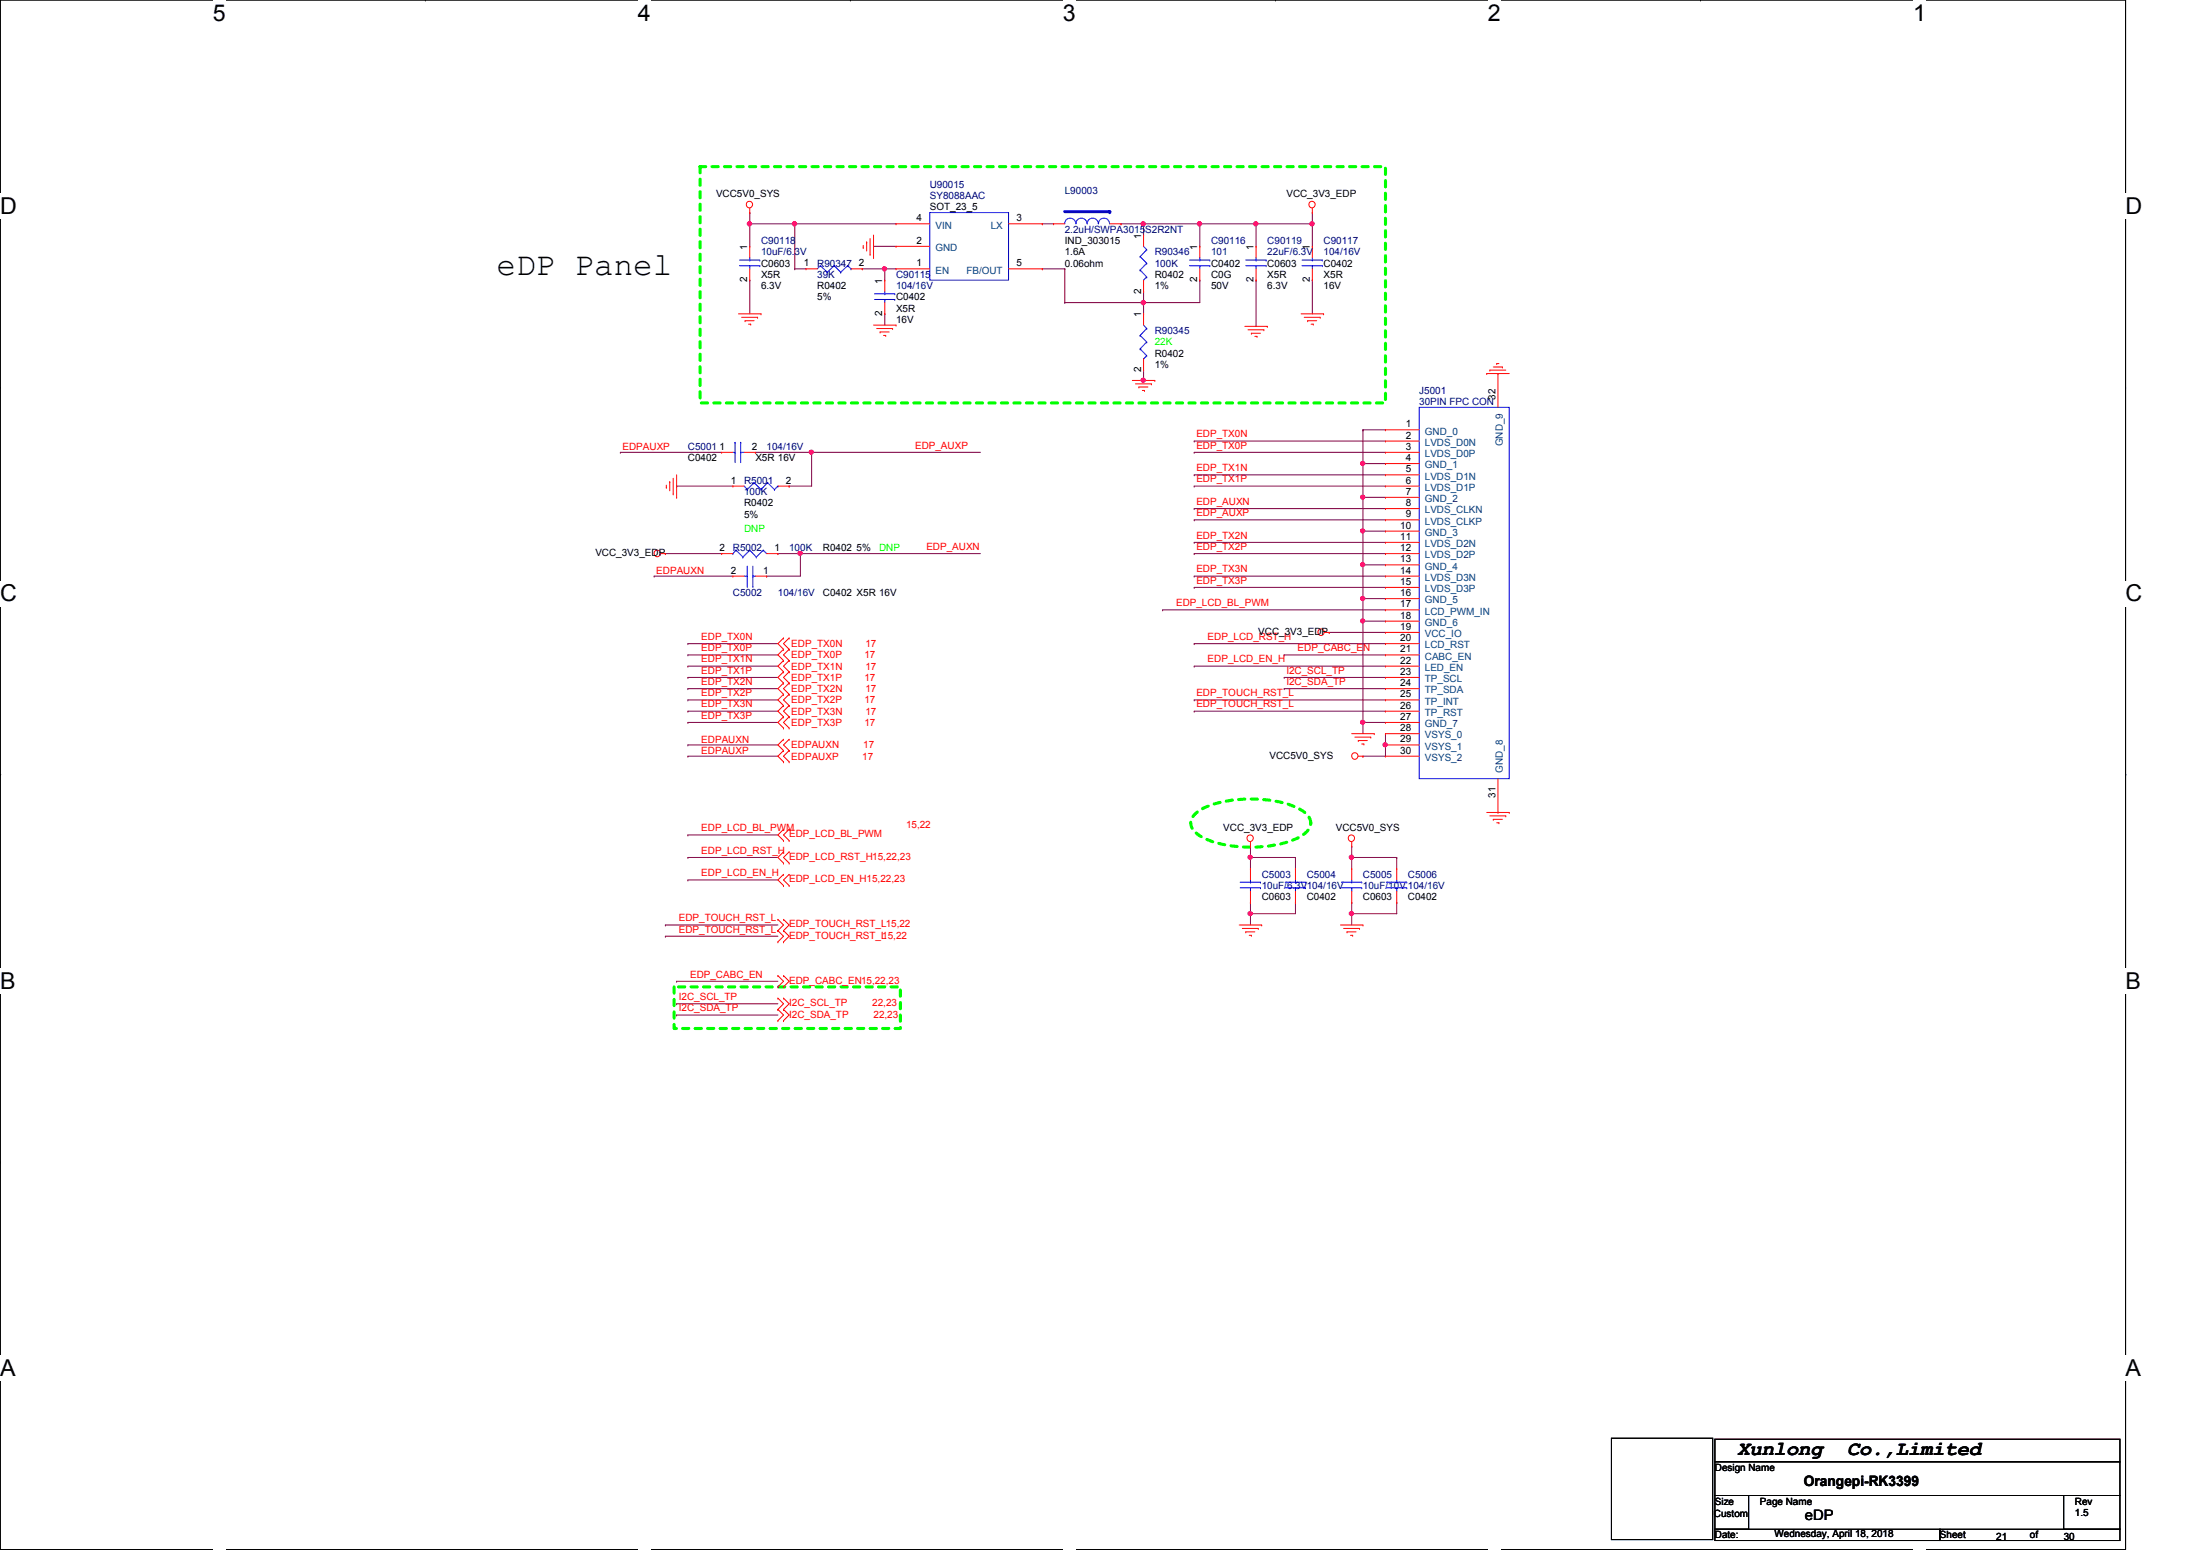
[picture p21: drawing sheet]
<svg xmlns="http://www.w3.org/2000/svg" width="297mm" height="210mm" viewBox="0 0 297 210" stroke-linecap="round" stroke-linejoin="round" font-family="sans-serif">
<defs><g id="words">
<text font-size="4.4" x="67.3" y="37.3">eDP Panel</text>
<g font-size="3.1">
<text x="28.8" y="2.8">5</text>
<text x="86.4" y="2.8">4</text>
<text x="144" y="2.8">3</text>
<text x="201.5" y="2.8">2</text>
<text x="259.1" y="2.8">1</text>
<text x="0" y="29">D</text>
<text x="287.9" y="29">D</text>
<text x="0" y="81.4">C</text>
<text x="287.9" y="81.4">C</text>
<text x="0" y="133.9">B</text>
<text x="287.9" y="133.9">B</text>
<text x="0" y="186.4">A</text>
<text x="287.9" y="186.4">A</text>
</g>
<g font-size="2.7">
<text x="235.3" y="197.1">Xunlong</text>
<text x="250.2" y="197.1">Co.,Limited</text>
</g>
<g font-size="1.9">
<text x="244.3" y="201.3">Orangepi-RK3399</text>
<text x="244.5" y="205.8">eDP</text>
</g>
<g font-size="1.4">
<text x="97" y="26.7">VCC5V0_SYS</text>
<text x="124.1" y="30">4</text>
<text x="125.9" y="28.5">SOT_23_5</text>
<text x="137.7" y="30">3</text>
<text x="174.2" y="26.7">VCC_3V3_EDP</text>
<text x="101.2" y="33.8" transform="rotate(-90 101.2 33.8)">1</text>
<text x="124.1" y="33">2</text>
<text x="144.2" y="33.1">IND_303015</text>
<text x="144.2" y="34.6">1.6A</text>
<text x="154.6" y="32.3" transform="rotate(-90 154.6 32.3)">1</text>
<text x="162.2" y="33.8" transform="rotate(-90 162.2 33.8)">1</text>
<text x="169.8" y="33.8" transform="rotate(-90 169.8 33.8)">1</text>
<text x="177.4" y="33.8" transform="rotate(-90 177.4 33.8)">1</text>
<text x="101.2" y="38.2" transform="rotate(-90 101.2 38.2)">2</text>
<text x="103.1" y="36.1">C0603</text>
<text x="103.1" y="37.6">X5R</text>
<text x="103.1" y="39.2">6.3V</text>
<text x="108.9" y="36.1">1</text>
<text x="110.7" y="39.2">R0402</text>
<text x="110.7" y="40.7">5%</text>
<text x="116.3" y="36.1">2</text>
<text x="119.5" y="38.4" transform="rotate(-90 119.5 38.4)">1</text>
<text x="121.4" y="40.7">C0402</text>
<text x="124.1" y="36.1">1</text>
<text x="137.7" y="36.1">5</text>
<text x="144.2" y="36.1">0.06ohm</text>
<text x="154.6" y="39.8" transform="rotate(-90 154.6 39.8)">2</text>
<text x="156.4" y="37.6">R0402</text>
<text x="156.4" y="39.2">1%</text>
<text x="162.2" y="38.2" transform="rotate(-90 162.2 38.2)">2</text>
<text x="164" y="36.1">C0402</text>
<text x="164" y="37.6">C0G</text>
<text x="164" y="39.2">50V</text>
<text x="169.8" y="38.2" transform="rotate(-90 169.8 38.2)">2</text>
<text x="171.7" y="36.1">C0603</text>
<text x="171.7" y="37.6">X5R</text>
<text x="171.7" y="39.2">6.3V</text>
<text x="177.4" y="38.2" transform="rotate(-90 177.4 38.2)">2</text>
<text x="179.3" y="36.1">C0402</text>
<text x="179.3" y="37.6">X5R</text>
<text x="179.3" y="39.2">16V</text>
<text x="119.5" y="42.8" transform="rotate(-90 119.5 42.8)">2</text>
<text x="121.4" y="42.2">X5R</text>
<text x="121.4" y="43.7">16V</text>
<text x="154.6" y="43" transform="rotate(-90 154.6 43)">1</text>
<text x="154.6" y="50.4" transform="rotate(-90 154.6 50.4)">2</text>
<text x="156.4" y="48.3">R0402</text>
<text x="156.4" y="49.8">1%</text>
<text x="190.4" y="59.4">2</text>
<text x="190.4" y="57.9">1</text>
<text x="202.6" y="54.1" transform="rotate(-90 202.6 54.1)">32</text>
<text x="93.2" y="62.5">C0402</text>
<text x="97.4" y="60.9">1</text>
<text x="99" y="65.5">1</text>
<text x="101.9" y="60.9">2</text>
<text x="102.3" y="62.5">X5R 16V</text>
<text x="106.4" y="65.5">2</text>
<text x="190.4" y="65.5">6</text>
<text x="190.4" y="64">5</text>
<text x="190.4" y="60.9">3</text>
<text x="190.4" y="62.4">4</text>
<text x="100.8" y="68.6">R0402</text>
<text x="100.8" y="70.1">5%</text>
<text x="189.7" y="71.6">10</text>
<text x="190.4" y="68.5">8</text>
<text x="190.4" y="70.1">9</text>
<text x="190.4" y="67">7</text>
<text x="80.6" y="75.3">VCC_3V3_EDP</text>
<text x="97.4" y="74.6">2</text>
<text x="99" y="77.7">2</text>
<text x="103.4" y="77.7">1</text>
<text x="104.9" y="74.6">1</text>
<text x="111.5" y="74.7">R0402 5%</text>
<text x="189.7" y="73.1">11</text>
<text x="189.7" y="74.6">12</text>
<text x="189.7" y="77.7">14</text>
<text x="189.7" y="76.2">13</text>
<text x="111.5" y="80.8">C0402 X5R 16V</text>
<text x="189.7" y="82.3">17</text>
<text x="189.7" y="79.2">15</text>
<text x="189.7" y="83.8">18</text>
<text x="189.7" y="80.7">16</text>
<text x="170.4" y="86">VCC_3V3_EDP</text>
<text x="189.7" y="88.3">21</text>
<text x="189.7" y="89.9">22</text>
<text x="189.7" y="85.3">19</text>
<text x="189.7" y="86.8">20</text>
<text x="189.7" y="91.4">23</text>
<text x="189.7" y="92.9">24</text>
<text x="189.7" y="94.4">25</text>
<text x="189.7" y="96">26</text>
<text x="189.7" y="99">28</text>
<text x="189.7" y="100.5">29</text>
<text x="189.7" y="97.5">27</text>
<text x="172" y="102.7">VCC5V0_SYS</text>
<text x="189.7" y="102.1">30</text>
<text x="165.7" y="112.5">VCC_3V3_EDP</text>
<text x="180.9" y="112.5">VCC5V0_SYS</text>
<text x="202.6" y="108" transform="rotate(-90 202.6 108)">31</text>
<text x="170.9" y="121.9">C0603</text>
<text x="177" y="121.9">C0402</text>
<text x="184.6" y="121.9">C0603</text>
<text x="190.7" y="121.9">C0402</text>
<text x="232.3" y="199.2">Design Name</text>
<text x="232.3" y="203.8">Size</text>
<text x="238.4" y="203.8">Page Name</text>
<text x="281" y="203.8">Rev</text>
<text x="232.2" y="205.4">Custom</text>
<text x="232.3" y="208.3">Date:</text>
<text x="240.4" y="208.2">Wednesday, April 18, 2018</text>
<text x="262.8" y="208.3">Sheet</text>
<text x="270.4" y="208.5">21</text>
<text x="275" y="208.3">of</text>
<text x="279.5" y="208.5">30</text>
<text x="281" y="205.3">1.5</text>
</g>
<g font-size="1.4" fill="#000080">
<text x="125.9" y="25.4">U90015</text>
<text x="125.9" y="27">SY8088AAC</text>
<text x="144.2" y="26.2">L90003</text>
<text x="103.1" y="33.1">C90118</text>
<text x="103.1" y="34.6">10uF/6.3V</text>
<text x="144.2" y="31.5">2.2uH/SWPA3015S2R2NT</text>
<text x="156.4" y="34.6">R90346</text>
<text x="164" y="33.1">C90116</text>
<text x="164" y="34.6">101</text>
<text x="171.7" y="33.1">C90119</text>
<text x="171.7" y="34.6">22uF/6.3V</text>
<text x="179.3" y="33.1">C90117</text>
<text x="179.3" y="34.6">104/16V</text>
<text x="110.7" y="36.1">R90347</text>
<text x="110.7" y="37.6">39K</text>
<text x="121.4" y="37.6">C90115</text>
<text x="121.4" y="39.2">104/16V</text>
<text x="156.4" y="36.1">100K</text>
<text x="156.4" y="45.3">R90345</text>
<text x="192.2" y="53.3">J5001</text>
<text x="192.2" y="54.9">30PIN FPC CON</text>
<text x="93.2" y="61">C5001</text>
<text x="100.8" y="65.5">R5001</text>
<text x="103.8" y="61">104/16V</text>
<text x="100.8" y="67.1">100K</text>
<text x="99.3" y="74.7">R5002</text>
<text x="106.9" y="74.7">100K</text>
<text x="99.3" y="80.8">C5002</text>
<text x="105.4" y="80.8">104/16V</text>
<text x="170.9" y="118.9">C5003</text>
<text x="177" y="118.9">C5004</text>
<text x="184.6" y="118.9">C5005</text>
<text x="190.7" y="118.9">C5006</text>
<text x="170.9" y="120.4">10uF/6.3V104/16V</text>
<text x="184.6" y="120.4">10uF/10V 104/16V</text>
</g>
<g font-size="1.4" fill="#004080">
<text x="126.7" y="34">GND</text>
<text x="126.7" y="30.9">VIN</text>
<text x="134.2" y="30.9">LX</text>
<text x="126.7" y="37">EN</text>
<text x="130.9" y="37">FB/OUT</text>
<text x="193" y="58.8">GND_0</text>
<text x="193" y="64.9">LVDS_D1N</text>
<text x="193" y="61.9">LVDS_D0P</text>
<text x="193" y="60.4">LVDS_D0N</text>
<text x="193" y="63.4">GND_1</text>
<text x="203.5" y="60.5" transform="rotate(-90 203.5 60.5)">GND_9</text>
<text x="193" y="66.5">LVDS_D1P</text>
<text x="193" y="69.5">LVDS_CLKN</text>
<text x="193" y="71">LVDS_CLKP</text>
<text x="193" y="68">GND_2</text>
<text x="193" y="74.1">LVDS_D2N</text>
<text x="193" y="75.6">LVDS_D2P</text>
<text x="193" y="72.6">GND_3</text>
<text x="193" y="77.1">GND_4</text>
<text x="193" y="83.2">LCD_PWM_IN</text>
<text x="193" y="78.7">LVDS_D3N</text>
<text x="193" y="80.2">LVDS_D3P</text>
<text x="193" y="81.7">GND_5</text>
<text x="193" y="89.3">CABC_EN</text>
<text x="193" y="86.3">VCC_IO</text>
<text x="193" y="87.8">LCD_RST</text>
<text x="193" y="84.8">GND_6</text>
<text x="193" y="90.8">LED_EN</text>
<text x="193" y="92.4">TP_SCL</text>
<text x="193" y="93.9">TP_SDA</text>
<text x="193" y="95.4">TP_INT</text>
<text x="193" y="100">VSYS_0</text>
<text x="193" y="101.5">VSYS_1</text>
<text x="193" y="96.9">TP_RST</text>
<text x="193" y="98.5">GND_7</text>
<text x="193" y="103">VSYS_2</text>
<text x="203.5" y="104.7" transform="rotate(-90 203.5 104.7)">GND_8</text>
</g>
<g font-size="1.4" fill="#0f0">
<text x="156.4" y="46.8">22K</text>
<text x="100.8" y="72.1">DNP</text>
<text x="119.1" y="74.7">DNP</text>
</g>
<g font-size="1.4" fill="#f00">
<text x="162" y="59.2">EDP_TX0N</text>
<text x="84.3" y="61">EDPAUXP</text>
<text x="123.9" y="60.7">EDP_AUXP</text>
<text x="162" y="65.3">EDP_TX1P</text>
<text x="162" y="63.8">EDP_TX1N</text>
<text x="162" y="60.7">EDP_TX0P</text>
<text x="162" y="69.9">EDP_AUXP</text>
<text x="162" y="68.4">EDP_AUXN</text>
<text x="88.9" y="77.7">EDPAUXN</text>
<text x="125.5" y="74.5">EDP_AUXN</text>
<text x="162" y="74.5">EDP_TX2P</text>
<text x="162" y="72.9">EDP_TX2N</text>
<text x="162" y="77.5">EDP_TX3N</text>
<text x="159.3" y="82.1">EDP_LCD_BL_PWM</text>
<text x="162" y="79">EDP_TX3P</text>
<text x="95" y="86.7">EDP_TX0N</text>
<text x="95" y="88.2">EDP_TX0P</text>
<text x="95" y="89.7">EDP_TX1N</text>
<text x="107.2" y="87.6">EDP_TX0N</text>
<text x="107.2" y="89.2">EDP_TX0P</text>
<text x="117.1" y="89.2">17</text>
<text x="117.2" y="87.6">17</text>
<text x="163.6" y="86.7">EDP_LCD_RST_H</text>
<text x="163.6" y="89.7">EDP_LCD_EN_H</text>
<text x="175.8" y="88.2">EDP_CABC_EN</text>
<text x="95" y="94.3">EDP_TX2P</text>
<text x="95" y="91.2">EDP_TX1P</text>
<text x="95" y="92.8">EDP_TX2N</text>
<text x="95" y="95.8">EDP_TX3N</text>
<text x="107.2" y="90.7">EDP_TX1N</text>
<text x="107.2" y="92.2">EDP_TX1P</text>
<text x="107.2" y="93.7">EDP_TX2N</text>
<text x="107.2" y="95.2">EDP_TX2P</text>
<text x="117.1" y="92.2">17</text>
<text x="117.1" y="95.2">17</text>
<text x="117.2" y="90.7">17</text>
<text x="117.2" y="93.7">17</text>
<text x="162" y="94.3">EDP_TOUCH_RST_L</text>
<text x="162" y="95.8">EDP_TOUCH_RST_L</text>
<text x="174.2" y="92.8">I2C_SDA_TP</text>
<text x="174.2" y="91.2">I2C_SCL_TP</text>
<text x="95" y="97.3">EDP_TX3P</text>
<text x="95" y="100.6">EDPAUXN</text>
<text x="107.2" y="96.8">EDP_TX3N</text>
<text x="107.2" y="98.3">EDP_TX3P</text>
<text x="107.2" y="101.3">EDPAUXN</text>
<text x="116.9" y="101.3">17</text>
<text x="117.1" y="98.3">17</text>
<text x="117.2" y="96.8">17</text>
<text x="95" y="102.1">EDPAUXP</text>
<text x="107.2" y="102.9">EDPAUXP</text>
<text x="116.8" y="102.9">17</text>
<text x="95" y="112.6">EDP_LCD_BL_PWM</text>
<text x="106.9" y="113.4">EDP_LCD_BL_PWM</text>
<text x="122.7" y="112.2">15,22</text>
<text x="95" y="118.7">EDP_LCD_EN_H</text>
<text x="95" y="115.6">EDP_LCD_RST_H</text>
<text x="106.9" y="119.5">EDP_LCD_EN_H15,22,23</text>
<text x="106.9" y="116.5">EDP_LCD_RST_H15,22,23</text>
<text x="91.9" y="124.8">EDP_TOUCH_RST_L</text>
<text x="106.9" y="125.6">EDP_TOUCH_RST_L15,22</text>
<text x="91.9" y="126.3">EDP_TOUCH_RST_L</text>
<text x="106.9" y="127.1">EDP_TOUCH_RST_L15,22</text>
<text x="91.9" y="136.9">I2C_SDA_TP</text>
<text x="91.9" y="135.4">I2C_SCL_TP</text>
<text x="93.5" y="132.4">EDP_CABC_EN</text>
<text x="106.9" y="133.2">EDP_CABC_EN15,22,23</text>
<text x="106.9" y="136.3">I2C_SCL_TP</text>
<text x="106.9" y="137.8">I2C_SDA_TP</text>
<text x="118.1" y="136.3">22,23</text>
<text x="118.3" y="137.8">22,23</text>
</g>
</g></defs>
<path d="M0 0h287.9v209.8h-287.9z" fill="none" stroke="#000" stroke-width=".14"/>
<g fill="#fff">
<path d="M28.8 0h1.8v3.5h-1.8z"/>
<path d="M28.8 209.8h1.8v.1h-1.8z"/>
</g>
<path d="M57.6 0h.1M57.6 209.8h.1" fill="none" stroke="#000" stroke-width=".14"/>
<g fill="#fff">
<path d="M86.4 0h1.7v3.5h-1.7z"/>
<path d="M86.4 209.8h1.7v.1h-1.7z"/>
</g>
<path d="M115.2 0h.1M115.2 209.8h.1" fill="none" stroke="#000" stroke-width=".14"/>
<g fill="#fff">
<path d="M144 0h1.7v3.5h-1.7z"/>
<path d="M144 209.8h1.7v.1h-1.7z"/>
</g>
<path d="M172.8 0h.1M172.8 209.8h.1" fill="none" stroke="#000" stroke-width=".14"/>
<g fill="#fff">
<path d="M201.5 0h1.8v3.5h-1.8z"/>
<path d="M201.5 209.8h1.8v.1h-1.8z"/>
</g>
<path d="M230.3 0h.1M230.3 209.8h.1" fill="none" stroke="#000" stroke-width=".14"/>
<g fill="#fff">
<path d="M259.1 0h1.8v3.5h-1.8z"/>
<path d="M259.1 209.8h1.8v.1h-1.8z"/>
<path d="M0 26.2h2.3v3.5h-2.3z"/>
<path d="M287.9 26.2h2.2v3.5h-2.2z"/>
<path d="M0 78.7h2.3v3.4h-2.3z"/>
<path d="M287.9 78.7h2.2v3.4h-2.2z"/>
</g>
<path d="M0 52.5h.1M287.9 52.5h.1" fill="none" stroke="#000" stroke-width=".14"/>
<g fill="#fff">
<path d="M0 131.1h2.1v3.5h-2.1z"/>
<path d="M287.9 131.1h2.1v3.5h-2.1z"/>
</g>
<path d="M0 104.9h.1M287.9 104.9h.1" fill="none" stroke="#000" stroke-width=".14"/>
<g fill="#fff">
<path d="M0 183.6h2.1v3.4h-2.1z"/>
<path d="M287.9 183.6h2.1v3.4h-2.1z"/>
</g>
<path d="M0 157.4h.1M287.9 157.4h.1" fill="none" stroke="#000" stroke-width=".14"/>
<path d="M94.8 22.6h92.9v32h-92.9zM161.7 110.4a8.4 8.4 0 0 1 5.1-2 16.5 16.5 0 0 1 9.2 1.1 2.46 2.46 0 0 1 1.5 2 2.46 2.46 0 0 1-1.5 1.9 16.6 16.6 0 0 1-10.3 1 7.7 7.7 0 0 1-4-1.9 1.5 1.5 0 0 1 0-2.1zM91.3 133.6h30.7v5.7h-30.7z" fill="none" stroke="#0f0" stroke-width=".42" stroke-dasharray=".8 .8"/>
<path d="M183.1 123.7h.1M183.1 123.7h6.1" fill="none" stroke="#800040" stroke-width=".14"/>
<circle cx="183.1" cy="123.7" r=".29" fill="#f0f"/>
<circle cx="183.1" cy="123.7" r=".29" fill="none" stroke="#f0f" stroke-width=".14"/>
<path d="M183.1 116.1h.1M183.1 114.6h.1M183.1 114.6v1.5M183.1 116.1h6.1M183.1 122.2h.1M183.1 123.7h.1M183.1 122.2v3.1" fill="none" stroke="#800040" stroke-width=".14"/>
<circle cx="183.1" cy="116.1" r=".29" fill="#f0f"/>
<circle cx="183.1" cy="116.1" r=".29" fill="none" stroke="#f0f" stroke-width=".14"/>
<path d="M169.4 116.1h.1M169.4 116.1h6.1M183.1 116.1h.1M183.1 116.1v1.5M189.2 116.1h.1M189.2 116.1v1.5M169.4 123.7h.1M169.4 122.2h.1M169.4 123.7h6.1M169.4 122.2v3.1M189.2 122.2h.1M189.2 122.2v1.5" fill="none" stroke="#800040" stroke-width=".14"/>
<circle cx="169.3" cy="123.7" r=".29" fill="#f0f"/>
<circle cx="169.3" cy="123.7" r=".29" fill="none" stroke="#f0f" stroke-width=".14"/>
<path d="M169.4 114.6h.1M169.4 114.6v1.5" fill="none" stroke="#800040" stroke-width=".14"/>
<circle cx="169.3" cy="116.1" r=".29" fill="#f0f"/>
<circle cx="169.3" cy="116.1" r=".29" fill="none" stroke="#f0f" stroke-width=".14"/>
<g fill="none" stroke="#800040" stroke-width=".14">
<path d="M102.3 61.3h.1M102.3 61.3h7.6M169.4 116.1h.1M169.4 116.1v1.5M175.5 116.1h.1M175.5 116.1v1.5M90.1 125.3h.1M90.1 126.8h.1M90.1 125.3h15.3M90.1 126.8h15.3M91.6 137.5h.1M91.6 135.9h.1"/>
<path d="M91.6 132.9h.1M91.6 137.5h13.8M91.6 135.9h13.8M91.6 132.9h13.8M175.5 122.2h.1M175.5 122.2v1.5"/>
</g>
<circle cx="109.9" cy="61.2" r=".29" fill="#f0f"/>
<circle cx="109.9" cy="61.2" r=".29" fill="none" stroke="#f0f" stroke-width=".14"/>
<g fill="none" stroke="#800040" stroke-width=".14">
<path d="M84 61.3h.1M84 61.3h13.7M88.6 78h.1M88.6 78h10.7M90.1 75h.1M90.1 75h7.6M103.8 78h.1M103.8 78h4.6M105.4 75h.1M105.4 75h3M106.9 65.8h.1M109.9 61.3h.1"/>
<path d="M109.9 61.3v4.5h-3"/>
</g>
<circle cx="108.4" cy="74.9" r=".29" fill="#f0f"/>
<circle cx="108.4" cy="74.9" r=".29" fill="none" stroke="#f0f" stroke-width=".14"/>
<g fill="none" stroke="#800040" stroke-width=".14">
<path d="M161.8 59.7h.1M161.8 59.7h25.9M184.6 58.2h.1M184.6 58.2v4.6M184.6 58.2h3.1M108.4 75h.1M108.4 75h24.4M109.9 61.3h.1M109.9 61.3h22.9M161.8 65.8h.1M161.8 70.4h.1M161.8 64.3h.1"/>
<path d="M161.8 79.5h.1M161.8 75h.1M161.8 61.3h.1M161.8 73.4h.1M161.8 68.9h.1M161.8 78h.1M161.8 61.3h25.9M161.8 75h25.9M161.8 65.8h25.9M161.8 70.4h25.9M161.8 64.3h25.9M161.8 79.5h25.9"/>
<path d="M161.8 73.4h25.9M161.8 68.9h25.9M161.8 78h25.9M157.5 82.6h.1M157.5 82.6h30.2M161.8 94.8h.1M161.8 96.3h.1M161.8 87.2h.1M161.8 94.8h25.9M161.8 96.3h25.9M161.8 87.2h25.9M173.9 93.3h.1"/>
<path d="M173.9 91.7h.1M173.9 93.3h13.8M173.9 91.7h13.8M180 85.6h.1M180 85.6h7.7M187.7 99.4h.1M187.7 99.4v3M187.7 100.9h.1"/>
</g>
<circle cx="187.6" cy="100.9" r=".29" fill="#f0f"/>
<circle cx="187.6" cy="100.9" r=".29" fill="none" stroke="#f0f" stroke-width=".14"/>
<path d="M184.6 67.4h.1M184.6 67.4h3.1M173.9 88.7h.1M173.9 88.7h13.8M184.6 97.8h.1M184.6 81.1h.1M184.6 84.1h.1M184.6 97.8h3.1M184.6 81.1v18.3M184.6 84.1h3.1M184.6 102.4h.1M184.6 102.4h3.1" fill="none" stroke="#800040" stroke-width=".14"/>
<circle cx="184.6" cy="97.8" r=".29" fill="#f0f"/>
<circle cx="184.6" cy="97.8" r=".29" fill="none" stroke="#f0f" stroke-width=".14"/>
<circle cx="184.6" cy="84.1" r=".29" fill="#f0f"/>
<circle cx="184.6" cy="84.1" r=".29" fill="none" stroke="#f0f" stroke-width=".14"/>
<path d="M184.6 76.5h.1M184.6 76.5v4.6M184.6 81.1h.1M184.6 81.1h3.1" fill="none" stroke="#800040" stroke-width=".14"/>
<circle cx="184.6" cy="81" r=".29" fill="#f0f"/>
<circle cx="184.6" cy="81" r=".29" fill="none" stroke="#f0f" stroke-width=".14"/>
<circle cx="184.6" cy="76.5" r=".29" fill="#f0f"/>
<circle cx="184.6" cy="76.5" r=".29" fill="none" stroke="#f0f" stroke-width=".14"/>
<path d="M184.6 76.5h.1M184.6 71.9h.1M184.6 76.5h3.1M184.6 71.9v4.6" fill="none" stroke="#800040" stroke-width=".14"/>
<circle cx="184.6" cy="71.9" r=".29" fill="#f0f"/>
<circle cx="184.6" cy="71.9" r=".29" fill="none" stroke="#f0f" stroke-width=".14"/>
<path d="M184.6 71.9h.1M184.6 67.4h.1M184.6 62.8h.1M184.6 71.9h3.1M184.6 62.8v9.1" fill="none" stroke="#800040" stroke-width=".14"/>
<circle cx="184.6" cy="67.3" r=".29" fill="#f0f"/>
<circle cx="184.6" cy="67.3" r=".29" fill="none" stroke="#f0f" stroke-width=".14"/>
<circle cx="184.6" cy="62.8" r=".29" fill="#f0f"/>
<circle cx="184.6" cy="62.8" r=".29" fill="none" stroke="#f0f" stroke-width=".14"/>
<g fill="none" stroke="#800040" stroke-width=".14">
<path d="M170.1 30.3h.1M170.1 30.3h7.7M91.6 65.8h.1M91.6 65.8h7.7M108.4 75h.1M108.4 75v3M184.6 62.8h.1M184.6 62.8h3.1M93.2 87.2h.1M93.2 88.7h.1M93.2 94.8h.1M93.2 91.7h.1"/>
<path d="M93.2 90.2h.1M93.2 93.3h.1M93.2 97.8h.1M93.2 96.3h.1M93.2 90.2h12.2M93.2 87.2h12.2M93.2 88.7h12.2M93.2 94.8h12.2M93.2 91.7h12.2M93.2 93.3h12.2M93.2 97.8h12.2M93.2 96.3h12.2"/>
<path d="M161.8 90.2h.1M161.8 90.2h25.9M93.2 100.9h.1M93.2 102.4h.1M93.2 119.2h.1M93.2 113.1h.1M93.2 116.1h.1M93.2 100.9h12.2M93.2 102.4h12.2M93.2 119.2h12.2M93.2 113.1h12.2M93.2 116.1h12.2"/>
</g>
<circle cx="170.1" cy="30.3" r=".3" fill="#f0f"/>
<circle cx="170.1" cy="30.3" r=".3" fill="none" stroke="#f0f" stroke-width=".14"/>
<path d="M101.6 30.3h.1M101.6 30.3h6.1M119.8 36.4h.1M119.8 36.4v1.5M119.8 36.4h1.6M141.2 36.4h.1M141.2 36.4h3M154.9 30.3h.1M154.9 30.3v1.5M154.9 51.5h.1M154.9 50.1v1.4" fill="none" stroke="#800040" stroke-width=".14"/>
<circle cx="154.9" cy="51.5" r=".29" fill="#f0f"/>
<circle cx="154.9" cy="51.5" r=".29" fill="none" stroke="#f0f" stroke-width=".14"/>
<path d="M154.9 39.5h.1M154.9 39.5v3M162.5 30.3h.1M162.5 37.9h.1M162.5 30.3v3.1M162.5 37.9v3.1h-7.6M162.5 30.3h7.6M170.1 30.3h.1M154.9 41h.1" fill="none" stroke="#800040" stroke-width=".14"/>
<circle cx="154.9" cy="41" r=".3" fill="#f0f"/>
<circle cx="154.9" cy="41" r=".3" fill="none" stroke="#f0f" stroke-width=".14"/>
<path d="M116.8 36.4h.1M116.8 36.4h3M119.8 42.5h.1M119.8 42.5v1.5" fill="none" stroke="#800040" stroke-width=".14"/>
<circle cx="119.8" cy="36.4" r=".3" fill="#f0f"/>
<circle cx="119.8" cy="36.4" r=".3" fill="none" stroke="#f0f" stroke-width=".14"/>
<path d="M101.6 37.9h.1M101.6 37.9v4.6M107.7 30.3h.1M107.7 30.3v6.1M118.3 33.4h.1M118.3 33.4h3.1M154.9 30.3h.1M154.9 30.3h7.6" fill="none" stroke="#800040" stroke-width=".14"/>
<circle cx="162.5" cy="30.3" r=".3" fill="#f0f"/>
<circle cx="162.5" cy="30.3" r=".3" fill="none" stroke="#f0f" stroke-width=".14"/>
<circle cx="154.9" cy="30.3" r=".3" fill="#f0f"/>
<circle cx="154.9" cy="30.3" r=".3" fill="none" stroke="#f0f" stroke-width=".14"/>
<g fill="none" stroke="#800040" stroke-width=".14">
<path d="M101.6 30.3h.1M101.6 30.3v3.1M107.7 30.3h.1M107.7 30.3h13.7M141.2 30.3h.1M141.2 30.3h1.5M144.2 36.4h.1M144.2 36.4v4.6M170.1 30.3h.1M170.1 37.9h.1M170.1 30.3v3.1M170.1 37.9v6.3"/>
<path d="M144.2 41h.1M144.2 41h10.7"/>
</g>
<circle cx="107.6" cy="30.3" r=".3" fill="#f0f"/>
<circle cx="107.6" cy="30.3" r=".3" fill="none" stroke="#f0f" stroke-width=".14"/>
<path d="M101.6 28.8h.1M101.6 28.8v1.5M107.7 36.4h.1M107.7 36.4h1.5M151.8 30.3h.1M151.8 30.3h3.1" fill="none" stroke="#800040" stroke-width=".14"/>
<circle cx="101.5" cy="30.3" r=".3" fill="#f0f"/>
<circle cx="101.5" cy="30.3" r=".3" fill="none" stroke="#f0f" stroke-width=".14"/>
<path d="M177.8 28.8h.1M177.8 28.8v1.5" fill="none" stroke="#800040" stroke-width=".14"/>
<circle cx="177.7" cy="30.3" r=".3" fill="#f0f"/>
<circle cx="177.7" cy="30.3" r=".3" fill="none" stroke="#f0f" stroke-width=".14"/>
<path d="M177.8 37.9h.1M177.8 30.3h.1M177.8 30.3v3.1M177.8 37.9v4.6M154.9 51.6h.1M154.9 51.5v.1" fill="none" stroke="#800040" stroke-width=".14"/>
<g fill="none" stroke="#f00" stroke-width=".14">
<path d="M101.6 28.8h.1M101.6 33.4h.1M101.6 37.9h.1M101.6 28.2v.6M101.6 33.4v1.5M101.6 36.4v1.5M109.2 36.4h.1M109.2 36.4h1.5M115.3 36.4h1.5M116.8 36.4h.1M116.9 33.5h.1M116.9 33.2v.3"/>
<path d="M117.4 32.8h.1M117.4 32.8v1.2M117.9 34.5h.1M117.9 32.3v2.2M118.3 34.9h.1M118.3 31.8v3.1M119.8 37.9h.1M119.8 37.9v1.6M121.4 36.4h.1M121.4 33.4h.1M121.4 30.3h.1M121.4 36.4h4.5"/>
<path d="M121.4 33.4h4.5M121.4 30.3h4.5M136.6 36.4h4.6M136.6 30.3h4.6M141.2 30.3h.1M141.2 36.4h.1M154.9 31.8h.1M154.9 39.5h.1M154.9 31.8v1.6M154.9 37.9v1.6M162.5 33.4h.1M162.5 37.9h.1"/>
<path d="M162.5 33.4v1.5M162.5 36.4v1.5M177.8 28.8h.1M177.8 33.4h.1M177.8 37.9h.1M177.8 28.2v.6M177.8 33.4v1.5M177.8 36.4v1.5M100 42.5h3.1M100.5 43h2.1M100.9 43.4h.1M100.9 43.4h1.2"/>
<path d="M101.4 43.9h.3M101.7 43.9h.1M102.6 43h.1M103.1 42.5h.1M118.3 44h3.1M118.7 44.5h2.2M119.2 45h.1M119.2 45h1.2M119.7 45.4h.3M119.8 42.5h.1M119.8 41v1.5M120 45.4h.1"/>
<path d="M120.9 44.5h.1M121.4 44h.1M153.4 51.5h3M153.8 52h2.2M154.3 52.4h.1M154.3 52.4h1.2M154.7 52.9h.3M155 52.9h.1M156 52h.1M156.4 51.5h.1M168.6 44.2h3.1M169 44.7h2.2"/>
<path d="M169.5 45.1h.1M169.5 45.1h1.2M170 45.6h.3M170.3 45.6h.1M171.2 44.7h.1M171.7 44.2h.1M176.2 42.5h3.1M176.7 43h2.1M177.1 43.4h.1M177.1 43.4h1.2M177.6 43.9h.3M177.9 43.9h.1"/>
<path d="M178.8 43h.1M179.3 42.5h.1M187.7 59.7h.1M187.7 58.2h.1M187.7 59.7h4.5M187.7 58.2h4.5M201.4 50.6h.1M201.4 50.6h3M201.8 50.1h.1M201.8 50.1h2.2M202.3 49.7h1.2M202.7 49.2h.1"/>
<path d="M202.7 49.2h.3M202.9 50.6h.1M202.9 50.6v4.6M203.5 49.7h.1M89.5 75h.6M90.1 75h.1M90.3 66h.1M90.3 65.7v.3M90.7 65.2h.1M90.7 65.2v1.3M91.2 66.9h.1M91.2 64.8v2.1"/>
<path d="M91.6 67.4h.1M91.6 64.3v3.1M97.7 61.3h.1M97.7 75h.1M97.7 75h1.6M97.7 61.3h1.6M99.3 78h.1M99.3 65.8h.1M99.3 65.8h1.5M99.3 78h1.5M100.8 61.3h1.5M102.3 61.3h.1"/>
<path d="M102.3 78h1.5M103.8 78h.1M103.8 75h1.6M105.4 75h.1M105.4 65.8h1.5M106.9 65.8h.1M187.7 65.8h.1M187.7 64.3h.1M187.7 61.3h.1M187.7 68.9h.1M187.7 70.4h.1M187.7 73.4h.1"/>
<path d="M187.7 75h.1M187.7 78h.1M187.7 79.5h.1M187.7 62.8h.1M187.7 67.4h.1M187.7 71.9h.1M187.7 76.5h.1M187.7 75h4.5M187.7 65.8h4.5M187.7 64.3h4.5M187.7 61.3h4.5M187.7 68.9h4.5"/>
<path d="M187.7 70.4h4.5M187.7 73.4h4.5M187.7 78h4.5M187.7 79.5h4.5M187.7 62.8h4.5M187.7 67.4h4.5M187.7 71.9h4.5M187.7 76.5h4.5M106.1 86.4h.1M106.1 87.9h.1M106.1 89.5h.1M106.1 91h.1"/>
<path d="M106.1 92.5h.1M106.1 94h.1M106.1 95.5h.1M106.1 97.1h.1M106.1 98.6h.1M106.1 86.4l-.7 .8 .7 .7M106.1 87.9l-.7 .8 .7 .8M106.1 89.5l-.7 .7 .7 .8M106.1 91l-.7 .7 .7 .8M106.1 92.5l-.7 .8 .7 .7M106.1 94l-.7 .8 .7 .7M106.1 95.5l-.7 .8 .7 .8"/>
<path d="M106.1 97.1l-.7 .7 .7 .8M106.9 87.9h.1M106.9 86.4h.1M106.9 89.5h.1M106.9 91h.1M106.9 92.5h.1M106.9 94h.1M106.9 95.5h.1M106.9 97.1h.1M106.9 98.6h.1M106.9 86.4l-.8 .8 .8 .7M106.9 87.9l-.8 .8 .8 .8"/>
<path d="M106.9 89.5l-.8 .7 .8 .8M106.9 91l-.8 .7 .8 .8M106.9 92.5l-.8 .8 .8 .7M106.9 94l-.8 .8 .8 .7M106.9 95.5l-.8 .8 .8 .8M106.9 97.1l-.8 .7 .8 .8M179.4 85.6h.6M180 85.6h.1M183.1 99.4h3M183.5 99.8h2.2M185.7 99.8h.1M186.1 99.4h.1"/>
<path d="M187.7 82.6h.1M187.7 88.7h.1M187.7 90.2h.1M187.7 85.6h.1M187.7 99.4h.1M187.7 91.7h.1M187.7 93.3h.1M187.7 94.8h.1M187.7 96.3h.1M187.7 97.8h.1M187.7 87.2h.1M187.7 84.1h.1"/>
<path d="M187.7 81.1h.1M187.7 99.4h4.5M187.7 85.6h4.5M187.7 82.6h4.5M187.7 88.7h4.5M187.7 90.2h4.5M187.7 91.7h4.5M187.7 93.3h4.5M187.7 94.8h4.5M187.7 96.3h4.5M187.7 97.8h4.5M187.7 87.2h4.5"/>
<path d="M187.7 84.1h4.5M187.7 81.1h4.5M106.1 100.1h.1M106.1 101.6h.1M106.1 103.2h.1M106.1 118.4h.1M106.1 119.9h.1M106.1 112.3h.1M106.1 113.8h.1M106.1 115.4h.1M106.1 116.9h.1M106.1 100.1l-.7 .8 .7 .7"/>
<path d="M106.1 101.6l-.7 .8 .7 .8M106.1 118.4l-.7 .8 .7 .7M106.1 112.3l-.7 .8 .7 .7M106.1 115.4l-.7 .7 .7 .8M106.9 101.6h.1M106.9 100.1h.1M106.9 103.2h.1M106.9 119.9h.1M106.9 118.4h.1M106.9 113.8h.1M106.9 112.3h.1M106.9 116.9h.1"/>
<path d="M106.9 115.4h.1M106.9 100.1l-.8 .8 .8 .7M106.9 101.6l-.8 .8 .8 .8M106.9 118.4l-.8 .8 .8 .7M106.9 112.3l-.8 .8 .8 .7M106.9 115.4l-.8 .7 .8 .8M169.4 114.6h.1M169.4 117.6h.1M169.4 114v.6M169.4 117.6v1.6M175.5 117.6h.1M175.5 117.6v1.6"/>
<path d="M183.1 114.6h.1M183.1 117.6h.1M183.1 114v.6M183.1 117.6v1.6M184 100.3h.1M184 102.4h.6M184 100.3h1.2M184.4 100.8h.3M184.6 102.4h.1M184.7 100.8h.1M187.7 100.9h.1M187.7 102.4h.1"/>
<path d="M187.7 102.4h4.5M187.7 100.9h4.5M201.4 110h3M201.8 110.5h2.2M202.3 111h.1M202.3 111h1.2M202.7 111.4h.3M202.9 110h.1M202.9 105.5v4.5M203 111.4h.1M204 110.5h.1M204.4 110h.1"/>
<path d="M105.4 126h.1M105.4 124.5h.1M105.4 127.6h.1M105.4 133.6h.1M105.4 132.1h.1M105.4 136.7h.1M105.4 135.2h.1M105.4 138.2h.1M105.4 124.5l.7 .8-.7 .7M105.4 126l.7 .8-.7 .8M105.4 132.1l.7 .8-.7 .7M105.4 135.2l.7 .7-.7 .8"/>
<path d="M105.4 136.7l.7 .8-.7 .7M106.1 126h.1M106.1 124.5h.1M106.1 127.6h.1M106.1 133.6h.1M106.1 132.1h.1M106.1 136.7h.1M106.1 135.2h.1M106.1 138.2h.1M106.1 124.5l.8 .8-.8 .7M106.1 126l.8 .8-.8 .8M106.1 132.1l.8 .8-.8 .7"/>
<path d="M106.1 135.2l.8 .7-.8 .8M106.1 136.7l.8 .8-.8 .7M167.8 125.3h3.1M168.3 125.7h2.1M168.7 126.2h.1M168.7 126.2h1.3M169.2 126.7h.3M169.4 122.2h.1M169.4 120.7v1.5M169.5 126.7h.1M170.4 125.7h.1M170.9 125.3h.1"/>
<path d="M175.5 122.2h.1M175.5 120.7v1.5M181.6 125.3h3M182 125.7h2.1M182.5 126.2h.1M182.5 126.2h1.2M182.9 126.7h.3M183.1 122.2h.1M183.1 120.7v1.5M183.2 126.7h.1M184.1 125.7h.1M184.6 125.3h.1"/>
<circle cx="101.5" cy="27.7" r=".44"/>
<circle cx="177.7" cy="27.7" r=".44"/>
<circle cx="89" cy="74.9" r=".44"/>
<circle cx="178.9" cy="85.6" r=".44"/>
<circle cx="169.3" cy="113.5" r=".44"/>
<circle cx="183" cy="113.5" r=".44"/>
<circle cx="183.5" cy="102.4" r=".44"/>
</g>
<path d="M218.3 194.8h13.7v13.7h-13.7zM232.3 194.9h54.8v3.1h-54.8zM232.3 198h54.8v4.5h-54.8zM232.3 202.5h4.6v4.6h-4.6zM232.3 207.1h30.5v1.5h-30.5zM262.8 207.1h24.3v1.5h-24.3zM279.5 202.5h7.6v4.6h-7.6z" fill="none" stroke="#000" stroke-width=".14"/>
<g fill="none" stroke="#00f" stroke-width=".14">
<path d="M100.2 36h2.7M100.2 35.2h2.7M101.6 35.2h.1M101.6 36h.1M101.6 34.9v.3M101.6 36v.4M102.9 36h.1M102.9 35.2h.1M111.1 36h.1M111.1 36l-.4 .4M111.1 36l1 .9M112.1 36.9h.1"/>
<path d="M113 36h.1M113 36l-.9 .9M113 36l.9 .9M113.9 36.9h.1M114.8 36h.1M114.8 36l-.9 .9M114.8 36l.5 .4M115.3 36.4h.1M118.4 39.8h2.8M119.8 39.8h.1M119.8 39.5v.3M121.2 39.8h.1"/>
<path d="M125.9 28.8h10.7v9.1h-10.7zM144.2 30.3a.74 .74 0 0 1 .8-.8 .74 .74 0 0 1 .7 .8M145.8 30.3a.74 .74 0 0 1 .7-.8 .74 .74 0 0 1 .7 .8M147.3 30.3a.74 .74 0 0 1 .7-.8 .74 .74 0 0 1 .8 .8M148.8 30.3a.74 .74 0 0 1 .7-.8 .74 .74 0 0 1 .8 .8M154.4 34.8h.1M154.4 36.6h.1M154.4 34.8l.9 .8M154.4 36.6l.9 .9M154.9 37.9h.1M154.9 33.4l.4 .4M155.3 33.8h.1"/>
<path d="M155.3 35.6h.1M155.3 37.5h.1M155.3 33.8l-.9 1M155.3 35.6l-.9 1M155.3 37.5l-.4 .4M161.1 36h2.8M161.1 35.2h2.8M162.5 35.2h.1M162.5 36h.1M162.5 34.9v.3M162.5 36v.4M163.9 36h.1"/>
<path d="M163.9 35.2h.1M176.4 36h2.7M176.4 35.2h2.7M177.8 35.2h.1M177.8 36h.1M177.8 34.9v.3M177.8 36v.4M179.1 36h.1M179.1 35.2h.1M99.6 59.9h.1M99.6 59.9v2.8M100.3 59.9h.1"/>
<path d="M100.3 59.9v2.8M118.4 40.6h2.8M119.8 40.6h.1M119.8 40.6v.4M121.2 40.6h.1M192.2 55.2h12.2v50.3h-12.2zM99.3 75h.1M99.3 61.3h.3M99.6 61.3h.1M99.7 74.5h.1M99.7 74.5l.9 .9M99.7 74.5l-.4 .5"/>
<path d="M100.3 61.3h.1M100.3 61.3h.5M100.6 75.4h.1M100.8 78h.4M100.8 65.8l.4 .5M101.2 79.4h.1M101.2 78h.1M101.2 66.3h.1M101.2 76.7v2.7M101.6 74.5h.1M101.6 74.5l.8 .9M101.6 74.5l-1 .9"/>
<path d="M102 78h.1M102 79.4h.1M102 78h.3M102 76.7v2.7M102.1 65.4h.1M102.1 65.4l-.9 .9M102.1 65.4l1 .9M102.4 75.4h.1M103.1 66.3h.1M103.4 74.5h.1M103.4 74.5l.4 .5M103.4 74.5l-1 .9"/>
<path d="M104 65.4h.1M104 65.4l-.9 .9M104 65.4l.9 .9M104.9 66.3h.1M105.4 65.8h.1M105.4 65.8l-.5 .5M168 119.5h2.7M169.4 119.5h.1M169.4 119.2v.3M170.7 119.5h.1M174.1 119.5h2.7M175.5 119.5h.1"/>
<path d="M175.5 119.2v.3M176.8 119.5h.1M181.7 119.5h2.7M183.1 119.5h.1M183.1 119.2v.3M184.4 119.5h.1M168 120.2h2.7M169.4 120.2h.1M169.4 120.2v.5M170.7 120.2h.1M174.1 120.2h2.7M175.5 120.2h.1"/>
<path d="M175.5 120.2v.5M176.8 120.2h.1M181.7 120.2h2.7M183.1 120.2h.1M183.1 120.2v.5M184.4 120.2h.1"/>
</g>
<path d="M144.2 28.7h6.1" fill="none" stroke="#00f" stroke-width=".42"/>
<circle cx="150.3" cy="28.7" r=".21" fill="#00f"/>
<g fill="none" stroke="#f00" stroke-width=".14">
<path d="M142.7 30.3h.1M142.7 30.3h1.5M150.3 30.3h1.5M151.8 30.3h.1M170.1 33.4h.1M170.1 37.9h.1M170.1 33.4v1.5M170.1 36.4v1.5M154.9 42.5h.1M154.9 50.1h.1M154.9 42.5v1.5M154.9 48.6v1.5"/>
<path d="M189.2 117.6h.1M189.2 117.6v1.6M189.2 122.2h.1M189.2 120.7v1.5"/>
</g>
<g fill="none" stroke="#00f" stroke-width=".14">
<path d="M168.7 36h2.8M168.7 35.2h2.8M170.1 35.2h.1M170.1 36h.1M170.1 34.9v.3M170.1 36v.4M171.5 36h.1M171.5 35.2h.1M154.4 45.4h.1M154.4 47.2h.1M154.4 45.4l.9 .9M154.4 47.2l.9 1"/>
<path d="M154.9 48.6h.1M154.9 44l.4 .5M155.3 44.5h.1M155.3 46.3h.1M155.3 48.2h.1M155.3 44.5l-.9 .9M155.3 46.3l-.9 .9M155.3 48.2l-.4 .4M187.8 119.5h2.7M189.2 119.5h.1M189.2 119.2v.3M190.5 119.5h.1"/>
<path d="M187.8 120.2h2.7M189.2 120.2h.1M189.2 120.2v.5M190.5 120.2h.1"/>
</g>
<circle cx="183.1" cy="123.7" r=".29" fill="#f0f"/>
<circle cx="183.1" cy="123.7" r=".29" fill="none" stroke="#f0f" stroke-width=".14"/>
<circle cx="183.1" cy="116.1" r=".29" fill="#f0f"/>
<circle cx="183.1" cy="116.1" r=".29" fill="none" stroke="#f0f" stroke-width=".14"/>
<circle cx="169.3" cy="123.7" r=".29" fill="#f0f"/>
<circle cx="169.3" cy="123.7" r=".29" fill="none" stroke="#f0f" stroke-width=".14"/>
<circle cx="169.3" cy="116.1" r=".29" fill="#f0f"/>
<circle cx="169.3" cy="116.1" r=".29" fill="none" stroke="#f0f" stroke-width=".14"/>
<circle cx="109.9" cy="61.2" r=".29" fill="#f0f"/>
<circle cx="109.9" cy="61.2" r=".29" fill="none" stroke="#f0f" stroke-width=".14"/>
<circle cx="108.4" cy="74.9" r=".29" fill="#f0f"/>
<circle cx="108.4" cy="74.9" r=".29" fill="none" stroke="#f0f" stroke-width=".14"/>
<circle cx="187.6" cy="100.9" r=".29" fill="#f0f"/>
<circle cx="187.6" cy="100.9" r=".29" fill="none" stroke="#f0f" stroke-width=".14"/>
<circle cx="184.6" cy="97.8" r=".29" fill="#f0f"/>
<circle cx="184.6" cy="97.8" r=".29" fill="none" stroke="#f0f" stroke-width=".14"/>
<circle cx="184.6" cy="84.1" r=".29" fill="#f0f"/>
<circle cx="184.6" cy="84.1" r=".29" fill="none" stroke="#f0f" stroke-width=".14"/>
<circle cx="184.6" cy="81" r=".29" fill="#f0f"/>
<circle cx="184.6" cy="81" r=".29" fill="none" stroke="#f0f" stroke-width=".14"/>
<circle cx="184.6" cy="76.5" r=".29" fill="#f0f"/>
<circle cx="184.6" cy="76.5" r=".29" fill="none" stroke="#f0f" stroke-width=".14"/>
<circle cx="184.6" cy="71.9" r=".29" fill="#f0f"/>
<circle cx="184.6" cy="71.9" r=".29" fill="none" stroke="#f0f" stroke-width=".14"/>
<circle cx="184.6" cy="67.3" r=".29" fill="#f0f"/>
<circle cx="184.6" cy="67.3" r=".29" fill="none" stroke="#f0f" stroke-width=".14"/>
<circle cx="184.6" cy="62.8" r=".29" fill="#f0f"/>
<circle cx="184.6" cy="62.8" r=".29" fill="none" stroke="#f0f" stroke-width=".14"/>
<circle cx="170.1" cy="30.3" r=".3" fill="#f0f"/>
<circle cx="170.1" cy="30.3" r=".3" fill="none" stroke="#f0f" stroke-width=".14"/>
<circle cx="154.9" cy="51.5" r=".29" fill="#f0f"/>
<circle cx="154.9" cy="51.5" r=".29" fill="none" stroke="#f0f" stroke-width=".14"/>
<circle cx="154.9" cy="41" r=".3" fill="#f0f"/>
<circle cx="154.9" cy="41" r=".3" fill="none" stroke="#f0f" stroke-width=".14"/>
<circle cx="119.8" cy="36.4" r=".3" fill="#f0f"/>
<circle cx="119.8" cy="36.4" r=".3" fill="none" stroke="#f0f" stroke-width=".14"/>
<circle cx="162.5" cy="30.3" r=".3" fill="#f0f"/>
<circle cx="162.5" cy="30.3" r=".3" fill="none" stroke="#f0f" stroke-width=".14"/>
<circle cx="154.9" cy="30.3" r=".3" fill="#f0f"/>
<circle cx="154.9" cy="30.3" r=".3" fill="none" stroke="#f0f" stroke-width=".14"/>
<circle cx="107.6" cy="30.3" r=".3" fill="#f0f"/>
<circle cx="107.6" cy="30.3" r=".3" fill="none" stroke="#f0f" stroke-width=".14"/>
<circle cx="101.5" cy="30.3" r=".3" fill="#f0f"/>
<circle cx="101.5" cy="30.3" r=".3" fill="none" stroke="#f0f" stroke-width=".14"/>
<circle cx="177.7" cy="30.3" r=".3" fill="#f0f"/>
<circle cx="177.7" cy="30.3" r=".3" fill="none" stroke="#f0f" stroke-width=".14"/>
<use href="#words"/>
</svg>
